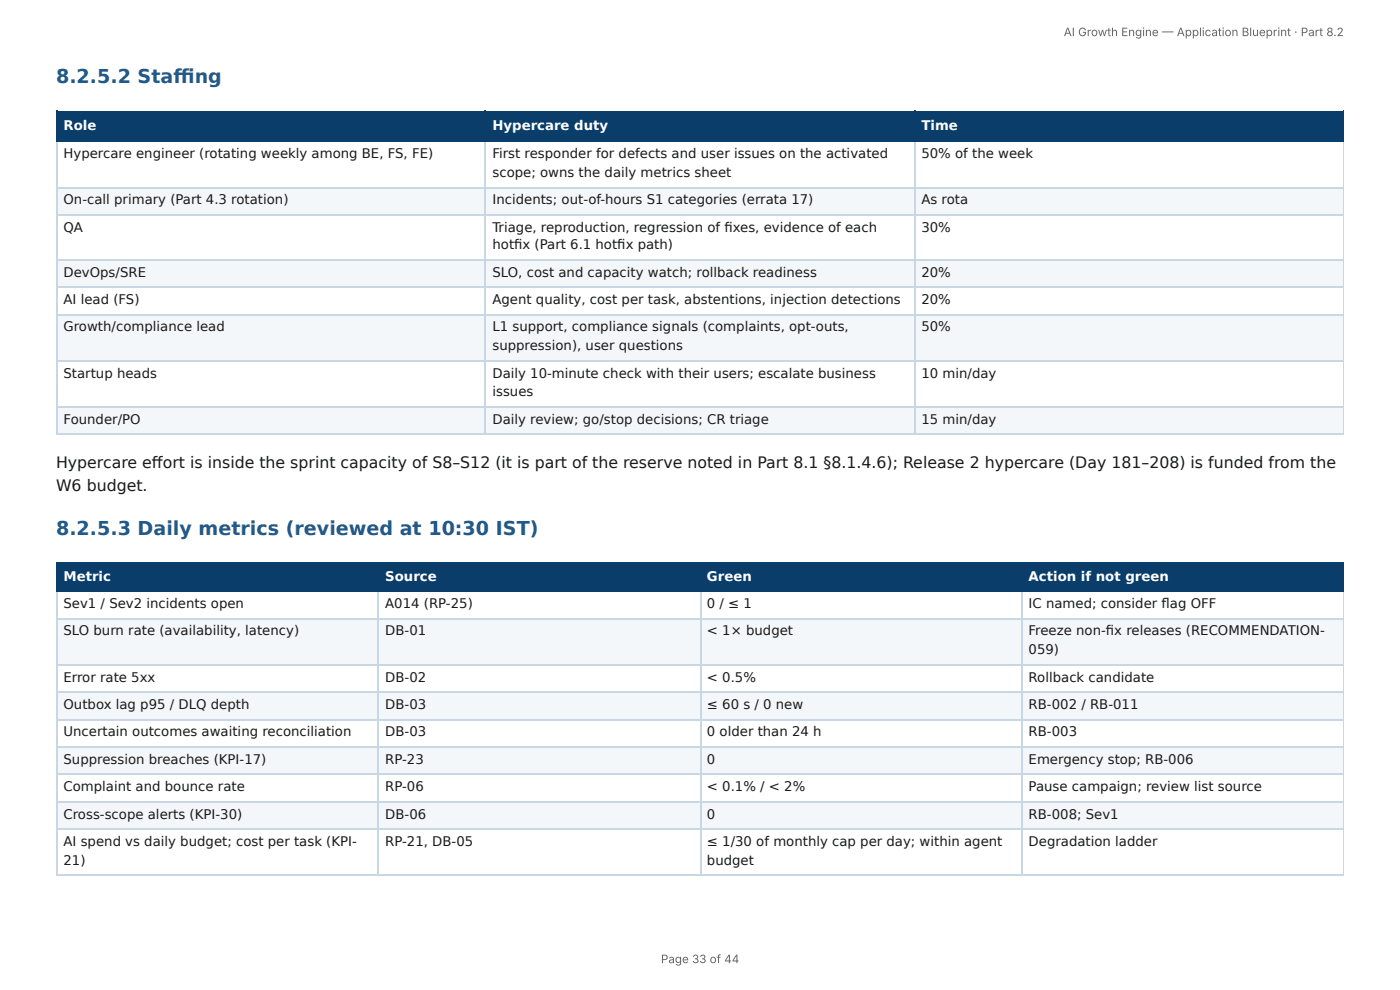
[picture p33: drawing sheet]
<svg xmlns="http://www.w3.org/2000/svg" width="297mm" height="210mm" viewBox="0 0 297 210" stroke-linecap="round" stroke-linejoin="round" font-family="sans-serif">
<defs><g id="words">
<g font-size="4.1" fill="#1f5a8c">
<text x="11.9" y="17.7">8.2.5.2 Staffi</text>
<text x="41.3" y="17.7">ng</text>
<text x="11.9" y="113.5">8.2.5.3 Daily metrics (reviewed at 10:30 IST)</text>
</g>
<g font-size="3.3" fill="#1a1a1a">
<text x="11.9" y="99.5">Hypercare eff ort is inside the sprint capacity of S8–S12 (it is part of the reserve noted in Part 8.1 §8.1.4.6); Release 2 hypercare (Day 181–208) is funded from the</text>
<text x="11.9" y="104.2">W6 budget.</text>
</g>
<g font-size="2.8" fill="#fff">
<text x="13.5" y="27.5">Role</text>
<text x="104.6" y="27.5">Hypercare duty</text>
<text x="195.7" y="27.5">Time</text>
<text x="13.5" y="123.3">Metric</text>
<text x="81.8" y="123.3">Source</text>
<text x="150.2" y="123.3">Green</text>
<text x="218.5" y="123.3">Action if not green</text>
</g>
<g font-size="2.8" fill="#1a1a1a">
<text x="13.5" y="33.6">Hypercare engineer (rotating weekly among BE, FS, FE)</text>
<text x="104.6" y="33.6">First responder for defects and user issues on the activated</text>
<text x="195.7" y="33.6">50% of the week</text>
<text x="104.6" y="37.6">scope; owns the daily metrics sheet</text>
<text x="13.5" y="43.4">On-call primary (Part 4.3 rotation)</text>
<text x="104.6" y="43.4">Incidents; out-of-hours S1 categories (errata 17)</text>
<text x="195.7" y="43.4">As rota</text>
<text x="13.5" y="49.2">QA</text>
<text x="104.6" y="49.2">Triage, reproduction, regression of fi xes, evidence of each</text>
<text x="104.6" y="52.9">hotfi x (Part 6.1 hotfi x path)</text>
<text x="195.7" y="49.2">30%</text>
<text x="13.5" y="58.7">DevOps/SRE</text>
<text x="104.6" y="58.7">SLO, cost and capacity watch; rollback readiness</text>
<text x="195.7" y="58.7">20%</text>
<text x="13.5" y="64.6">AI lead (FS)</text>
<text x="104.6" y="64.6">Agent quality, cost per task, abstentions, injection detections</text>
<text x="195.7" y="64.6">20%</text>
<text x="13.5" y="70.4">Growth/compliance lead</text>
<text x="104.6" y="70.4">L1 support, compliance signals (complaints, opt-outs,</text>
<text x="195.7" y="70.4">50%</text>
<text x="104.6" y="74.3">suppression), user questions</text>
<text x="13.5" y="80.2">Startup heads</text>
<text x="104.6" y="80.2">Daily 10-minute check with their users; escalate business</text>
<text x="195.7" y="80.2">10 min/day</text>
<text x="13.5" y="90">Founder/PO</text>
<text x="104.6" y="84.1">issues</text>
<text x="104.6" y="90">Daily review; go/stop decisions; CR triage</text>
<text x="195.7" y="90">15 min/day</text>
<text x="13.5" y="129.1">Sev1 / Sev2 incidents open</text>
<text x="81.8" y="129.1">A014 (RP-25)</text>
<text x="150.2" y="129.1">0 / ≤ 1</text>
<text x="218.5" y="129.1">IC named; consider fl ag OFF</text>
<text x="13.5" y="134.9">SLO burn rate (availability, latency)</text>
<text x="81.8" y="134.9">DB-01</text>
<text x="150.2" y="134.9">&lt; 1× budget</text>
<text x="218.5" y="134.9">Freeze non-fi x releases (RECOMMENDATION-</text>
<text x="218.5" y="138.9">059)</text>
<text x="13.5" y="144.7">Error rate 5xx</text>
<text x="81.8" y="144.7">DB-02</text>
<text x="150.2" y="144.7">&lt; 0.5%</text>
<text x="218.5" y="144.7">Rollback candidate</text>
<text x="13.5" y="150.5">Outbox lag p95 / DLQ depth</text>
<text x="81.8" y="150.5">DB-03</text>
<text x="150.2" y="150.5">≤ 60 s / 0 new</text>
<text x="218.5" y="150.5">RB-002 / RB-011</text>
<text x="13.5" y="156.4">Uncertain outcomes awaiting reconciliation</text>
<text x="81.8" y="156.4">DB-03</text>
<text x="150.2" y="156.4">0 older than 24 h</text>
<text x="218.5" y="156.4">RB-003</text>
<text x="13.5" y="162.2">Suppression breaches (KPI-17)</text>
<text x="81.8" y="162.2">RP-23</text>
<text x="150.2" y="162.2">0</text>
<text x="218.5" y="162.2">Emergency stop; RB-006</text>
<text x="13.5" y="168">Complaint and bounce rate</text>
<text x="13.5" y="173.8">Cross-scope alerts (KPI-30)</text>
<text x="81.8" y="168">RP-06</text>
<text x="81.8" y="173.8">DB-06</text>
<text x="150.2" y="168">&lt; 0.1% / &lt; 2%</text>
<text x="150.2" y="173.8">0</text>
<text x="218.5" y="168">Pause campaign; review list source</text>
<text x="218.5" y="173.8">RB-008; Sev1</text>
<text x="13.5" y="179.7">AI spend vs daily budget; cost per task (KPI-</text>
<text x="81.8" y="179.7">RP-21, DB-05</text>
<text x="150.2" y="179.7">≤ 1/30 of monthly cap per day; within agent</text>
<text x="218.5" y="179.7">Degradation ladder</text>
<text x="13.5" y="183.6">21)</text>
<text x="150.2" y="183.6">budget</text>
</g>
<g font-size="2.5" fill="#666">
<text x="225.9" y="7.7">AI Growth Engine — Application Blueprint · Part 8.2</text>
<text x="140.4" y="204.5">Page 33 of 44</text>
</g>
</g></defs>
<g fill="#0b3d6b">
<path d="M12.2 23.5h91v6.4h-91z"/>
<path d="M103.2 23.5h91v6.4h-91z"/>
<path d="M194.2 23.5h91.2v6.4h-91.2z"/>
</g>
<g fill="#f4f7fa">
<path d="M12.2 39.7h91v5.8h-91z"/>
<path d="M103.2 39.7h91v5.8h-91z"/>
<path d="M194.2 39.7h91.2v5.8h-91.2z"/>
<path d="M12.2 55.3h91v5.8h-91z"/>
<path d="M103.2 55.3h91v5.8h-91z"/>
<path d="M194.2 55.3h91.2v5.8h-91.2z"/>
<path d="M12.2 66.9h91v9.8h-91z"/>
<path d="M103.2 66.9h91v9.8h-91z"/>
<path d="M194.2 66.9h91.2v9.8h-91.2z"/>
<path d="M12.2 86.5h91v5.6h-91z"/>
<path d="M103.2 86.5h91v5.6h-91z"/>
<path d="M194.2 86.5h91.2v5.6h-91.2z"/>
</g>
<path d="M11.9 23.7h273.5M11.9 30h273.5M12 23.5v6.7M103.1 23.5v6.7M194.3 23.5v6.7" fill="none" stroke="#0b3d6b" stroke-width=".26"/>
<path d="M285.3 23.5v6.7" fill="none" stroke="#0b3d6b" stroke-width=".21"/>
<path d="M11.9 39.8h273.5M12 30.2v62.1M103.1 30.2v62.1M194.3 30.2v62.1M11.9 45.6h273.5M11.9 55.2h273.5M11.9 61h273.5M11.9 66.8h273.5M11.9 76.6h273.5M11.9 86.4h273.5M11.9 92.2h273.5" fill="none" stroke="#c9d6e3" stroke-width=".26"/>
<path d="M285.3 30.2v62.1" fill="none" stroke="#c9d6e3" stroke-width=".21"/>
<g fill="#0b3d6b">
<path d="M12.2 119.3h68.2v6.4h-68.2z"/>
<path d="M80.4 119.3h68.3v6.4h-68.3z"/>
<path d="M148.7 119.3h68.3v6.4h-68.3z"/>
<path d="M217 119.3h68.4v6.4h-68.4z"/>
</g>
<g fill="#f4f7fa">
<path d="M12.2 131.5h68.2v9.8h-68.2z"/>
<path d="M80.4 131.5h68.3v9.8h-68.3z"/>
<path d="M148.7 131.5h68.3v9.8h-68.3z"/>
<path d="M217 131.5h68.4v9.8h-68.4z"/>
<path d="M12.2 147.1h68.2v5.8h-68.2z"/>
<path d="M80.4 147.1h68.3v5.8h-68.3z"/>
<path d="M148.7 147.1h68.3v5.8h-68.3z"/>
<path d="M217 147.1h68.4v5.8h-68.4z"/>
<path d="M12.2 158.8h68.2v5.8h-68.2z"/>
<path d="M80.4 158.8h68.3v5.8h-68.3z"/>
<path d="M148.7 158.8h68.3v5.8h-68.3z"/>
<path d="M217 158.8h68.4v5.8h-68.4z"/>
<path d="M12.2 170.1h68.2v5.8h-68.2z"/>
<path d="M80.4 170.1h68.3v5.8h-68.3z"/>
<path d="M148.7 170.1h68.3v5.8h-68.3z"/>
<path d="M217 170.1h68.4v5.8h-68.4z"/>
</g>
<path d="M11.9 119.5h273.5M12 119.3v6.4M80.3 119.3v6.4M148.8 119.3v6.4M217.1 119.3v6.4M11.9 125.5h273.5" fill="none" stroke="#0b3d6b" stroke-width=".26"/>
<path d="M285.3 119.3v6.4" fill="none" stroke="#0b3d6b" stroke-width=".21"/>
<g fill="none" stroke="#c9d6e3" stroke-width=".26">
<path d="M11.9 131.4h273.5M12 125.7v60M80.3 125.7v60M148.8 125.7v60M217.1 125.7v60M11.9 141.2h273.5M11.9 147h273.5M11.9 152.8h273.5M11.9 158.6h273.5M11.9 164.4h273.5M11.9 170.3h273.5M11.9 176.1h273.5"/>
<path d="M11.9 185.9h273.5"/>
</g>
<path d="M285.3 125.7v60" fill="none" stroke="#c9d6e3" stroke-width=".21"/>
<use href="#words"/>
</svg>
